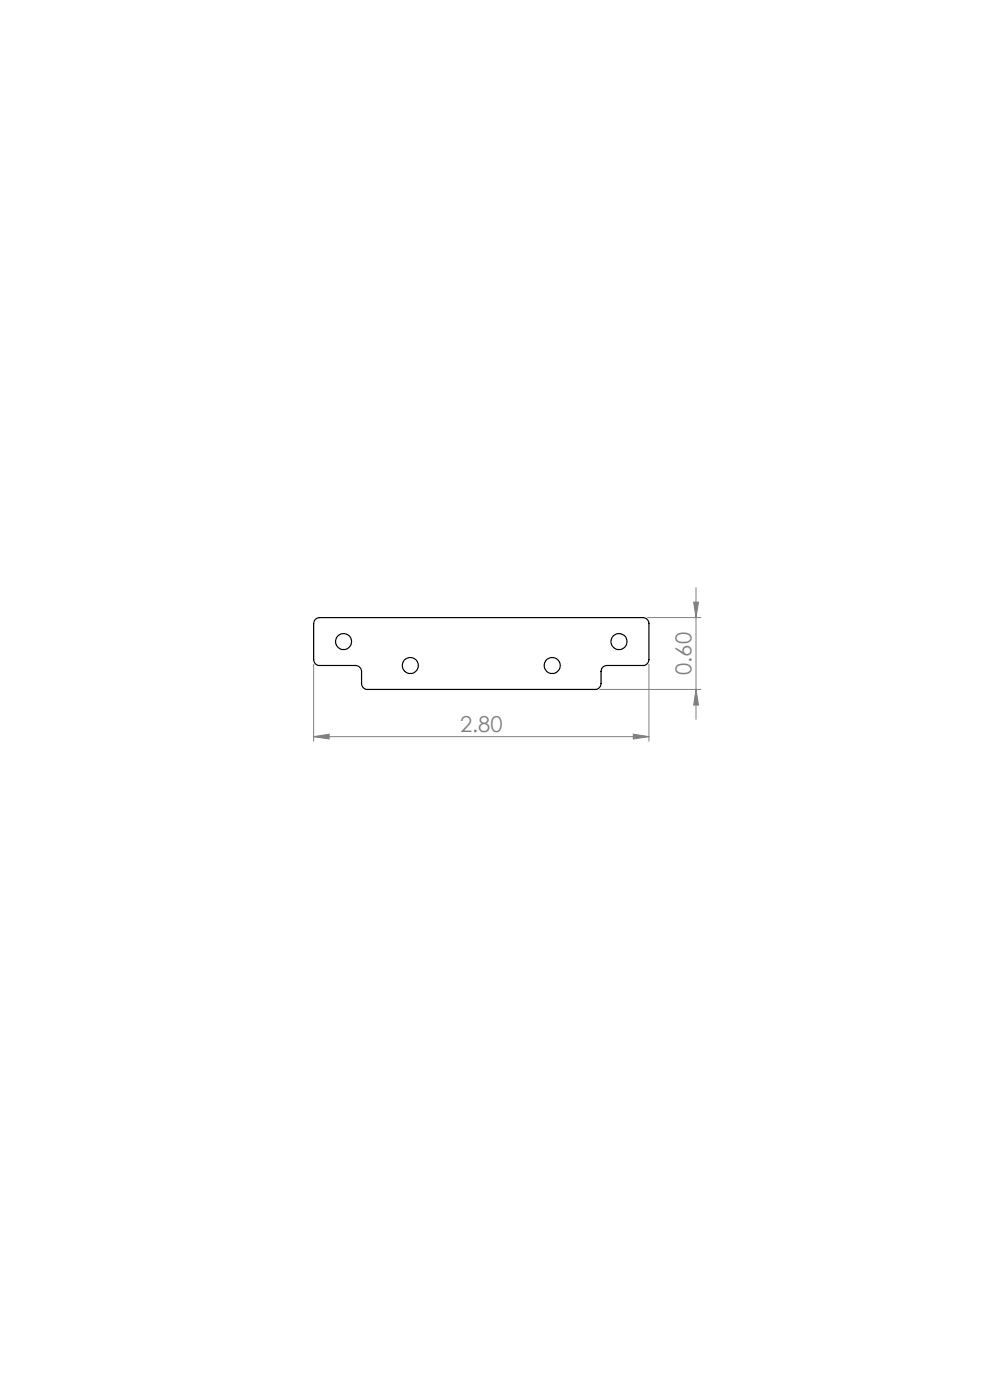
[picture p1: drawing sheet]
<svg xmlns="http://www.w3.org/2000/svg" width="210mm" height="297mm" viewBox="0 0 210 297" stroke-linecap="round" stroke-linejoin="round" font-family="sans-serif">
<defs><g id="words">
<g font-size="4.7" fill="#808080">
<text x="146.7" y="143.2" transform="rotate(-90 146.7 143.2)">0.60</text>
<text x="97.6" y="155.2">2.80</text>
</g>
</g></defs>
<path d="M137.4 131h11.3M147.1 127.7h1.1l-.6 3.3zM147.6 124.7v27.9M66.5 156.3l3.3-.6v1.1zM66.5 140.9v16.4M66.5 156.3h71.2M127.2 146.3h21.5M134.3 155.7l3.4 .6-3.4 .5zM137.7 140.9v16.4M147.6 146.3l.6 3.3h-1.1z" fill="none" stroke="#808080" stroke-width=".21"/>
<g fill="#808080">
<path d="M66.5 156.3l3.3-.6v1.1zM134.3 155.7l3.4 .6-3.4 .5z"/>
<path d="M147.1 127.7h1.1l-.6 3.3zM147.6 146.3l.6 3.3h-1.1z"/>
</g>
<g fill="none" stroke="#000" stroke-width=".25">
<path d="M66.9 131.4l.9-.4h68.6a1.33 1.33 0 0 1 1.3 1.3v7.6a1.26 1.26 0 0 1-1.3 1.3h-7.6a1.26 1.26 0 0 0-1.3 1.2v2.6a1.26 1.26 0 0 1-1.3 1.3h-48.2a1.21 1.21 0 0 1-1.3-1.3v-2.6a1.33 1.33 0 0 0-1.3-1.2h-7.6a1.21 1.21 0 0 1-1.3-1.3v-7.6z"/>
<circle cx="72.9" cy="136.1" r="1.7"/>
<circle cx="131.3" cy="136.1" r="1.7"/>
<circle cx="87" cy="141.2" r="1.7"/>
<circle cx="117.1" cy="141.2" r="1.69"/>
</g>
<use href="#words"/>
</svg>
